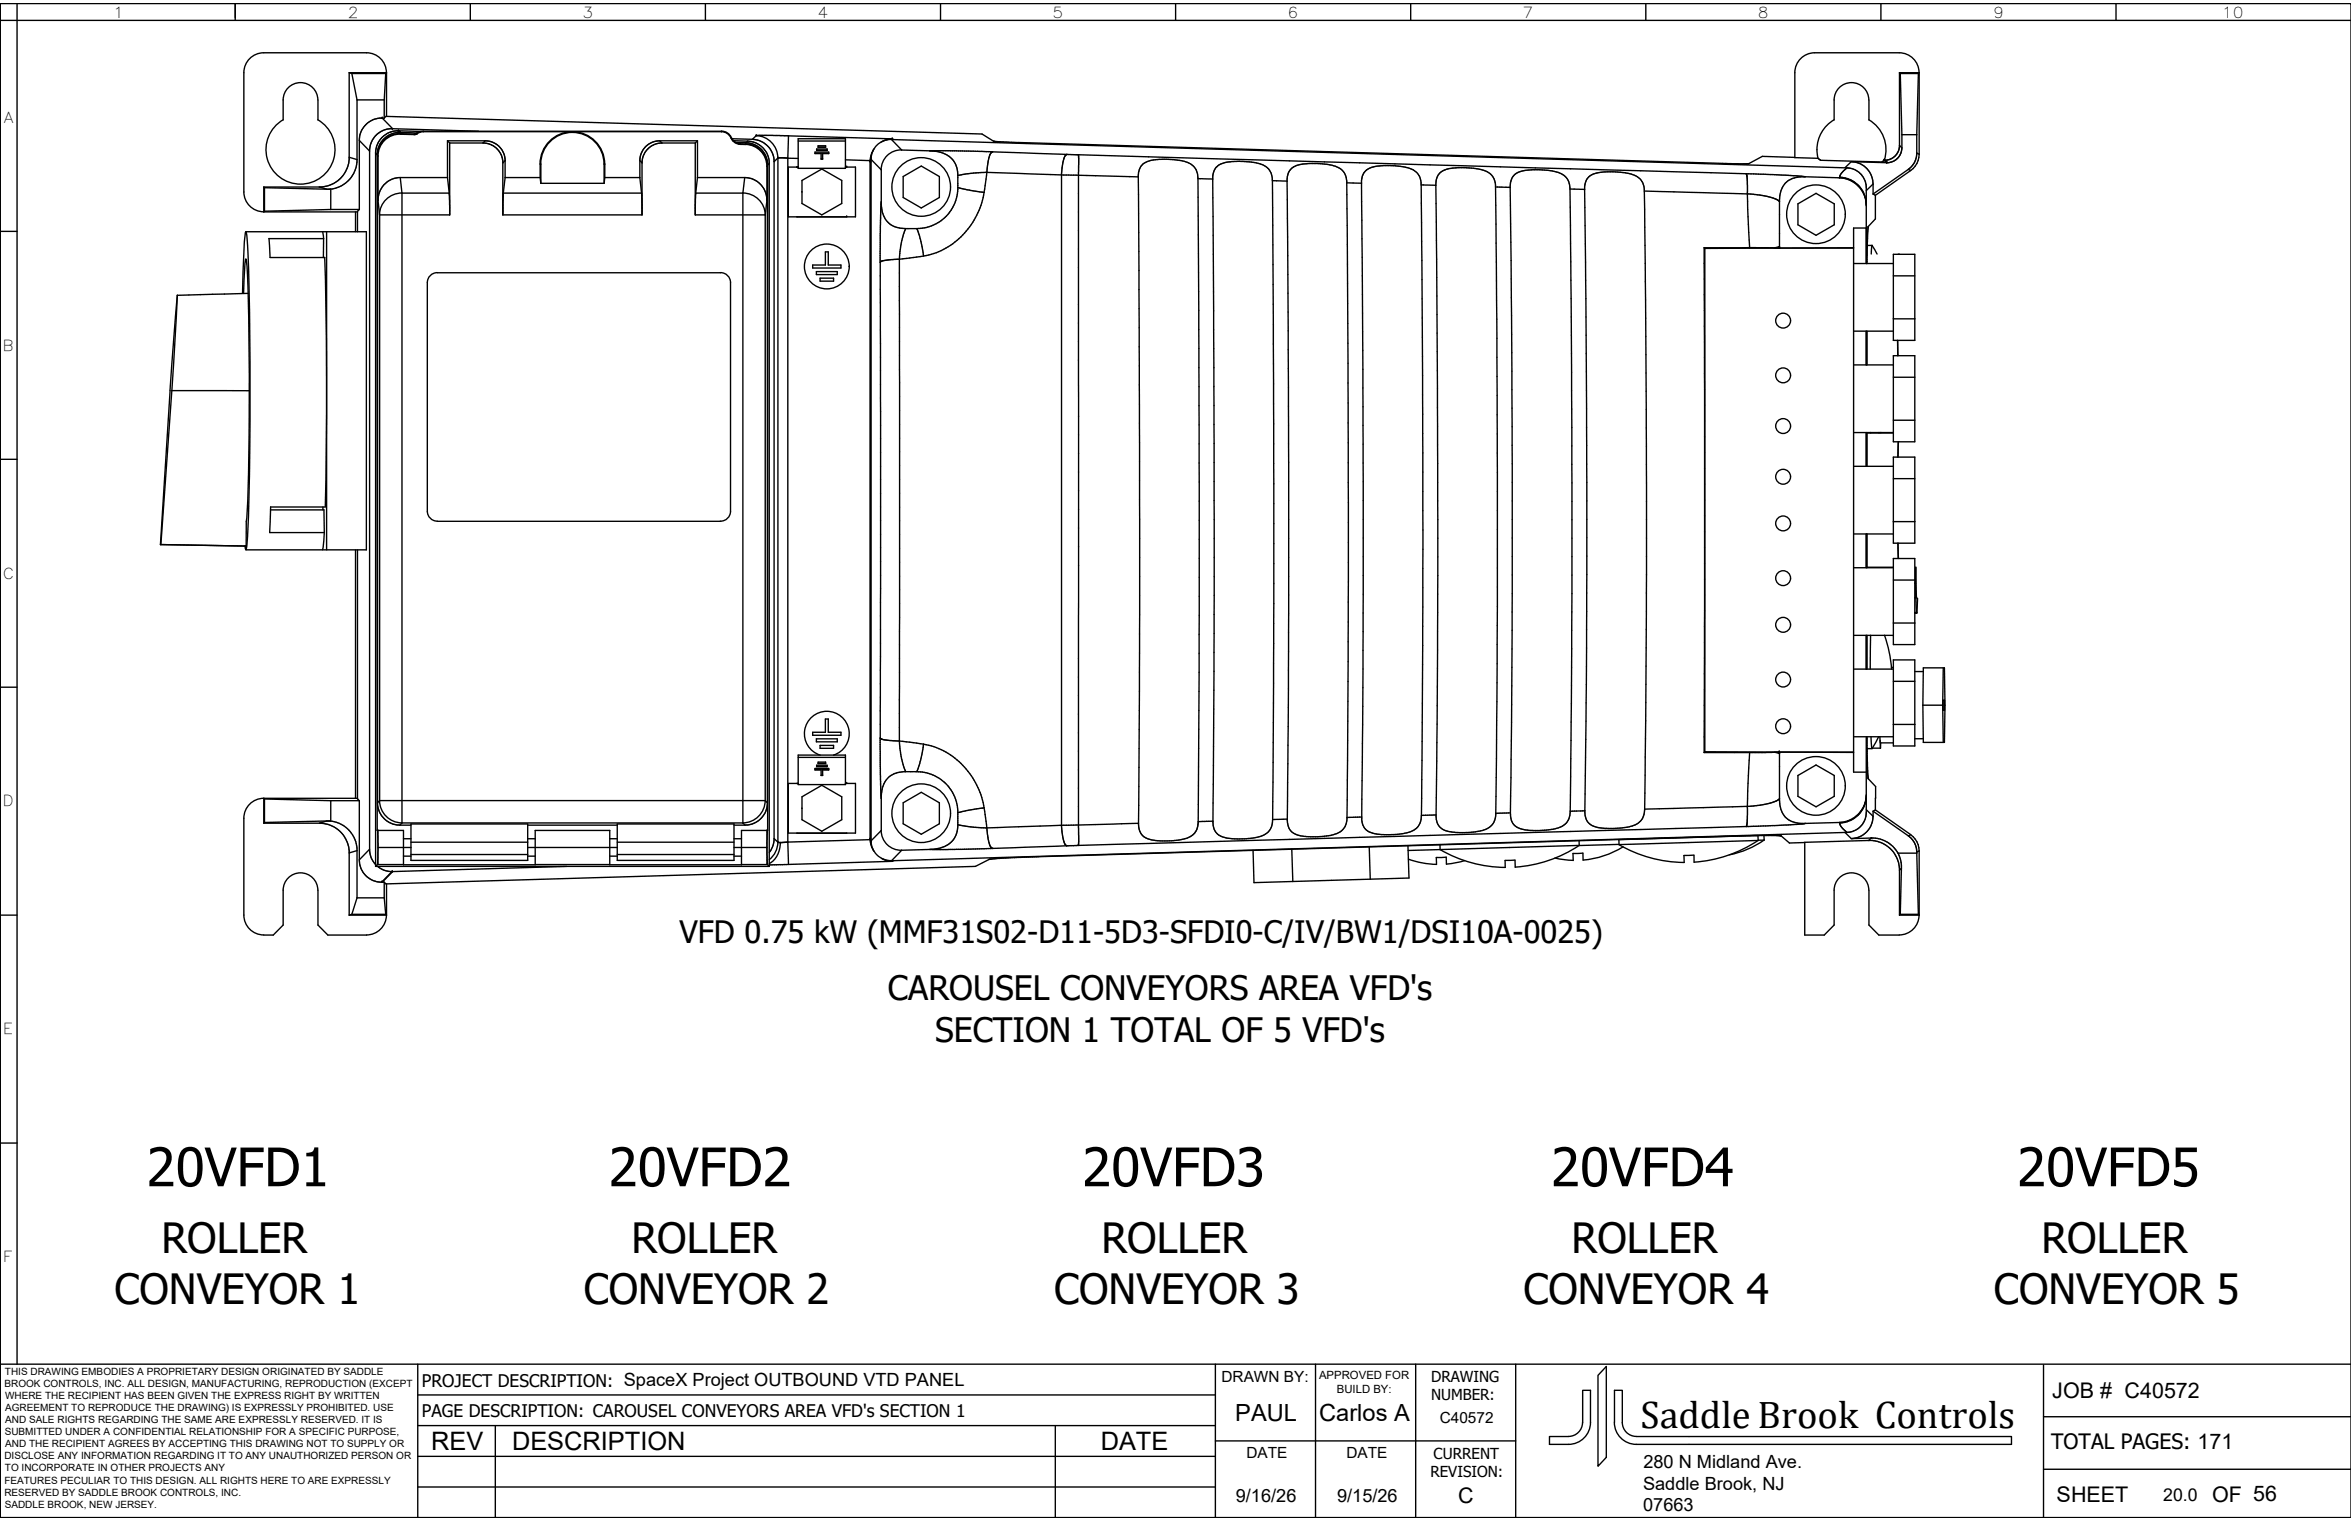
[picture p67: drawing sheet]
<svg xmlns="http://www.w3.org/2000/svg" width="432mm" height="279mm" viewBox="0 0 432 279" stroke-linecap="round" stroke-linejoin="round" font-family="sans-serif">
<defs><g id="words">
<g font-size="9.8">
<text x="26.9" y="217.9">20VFD1</text>
<text x="111.8" y="217.9">20VFD2</text>
<text x="198.8" y="217.9">20VFD3</text>
<text x="284.9" y="217.9">20VFD4</text>
<text x="370.5" y="217.9">20VFD5</text>
</g>
<g font-size="7.7">
<text x="29.6" y="230.2">ROLLER</text>
<text x="116" y="230.2">ROLLER</text>
<text x="202.3" y="230.2">ROLLER</text>
<text x="288.6" y="230.2">ROLLER</text>
<text x="374.9" y="230.2">ROLLER</text>
<text x="21" y="239.6">CONVEYOR 1</text>
<text x="107.2" y="239.6">CONVEYOR 2</text>
<text x="193.6" y="239.6">CONVEYOR 3</text>
<text x="279.8" y="239.6">CONVEYOR 4</text>
<text x="366.2" y="239.6">CONVEYOR 5</text>
</g>
<text font-size="7.1" x="301.3" y="262.4">Saddle Brook Controls</text>
<g font-size="6.2">
<text x="163.1" y="183.7">CAROUSEL CONVEYORS AREA VFD's</text>
<text x="171.7" y="191.3">SECTION 1 TOTAL OF 5 VFD's</text>
</g>
<text font-size="5.7" x="124.8" y="173.3">VFD 0.75 kW (MMF31S02-D11-5D3-SFDI0-C/IV/BW1/DSI10A-0025)</text>
<g font-size="4.7">
<text x="79.2" y="266.3">REV</text>
<text x="94" y="266.4">DESCRIPTION</text>
<text x="202.2" y="266.3">DATE</text>
</g>
<g font-size="4.3">
<text x="226.9" y="261.1">PAUL</text>
<text x="242.3" y="261.1">Carlos A</text>
</g>
<g font-size="4">
<text x="376.9" y="256.8">JOB # C40572</text>
<text x="377.7" y="275.9">SHEET</text>
<text x="406.3" y="275.9">OF 56</text>
</g>
<g font-size="3.9">
<text x="376.7" y="266.3">TOTAL PAGES: 171</text>
<text x="267.8" y="276.1">C</text>
</g>
<g font-size="3.3">
<text x="301.8" y="269.6">280 N Midland Ave.</text>
<text x="227" y="275.9">9/16/26</text>
<text x="245.6" y="275.9">9/15/26</text>
<text x="301.8" y="273.6">Saddle Brook, NJ</text>
<text x="301.8" y="277.6">07663</text>
</g>
<g font-size="3.2">
<text x="77.5" y="254.8">PROJECT DESCRIPTION: SpaceX Project OUTBOUND VTD PANEL</text>
<text x="77.5" y="260.2">PAGE DESCRIPTION: CAROUSEL CONVEYORS AREA VFD's SECTION 1</text>
<text x="397.3" y="275.7">20.0</text>
</g>
<g font-size="2.8">
<text x="20.8" y="3.2">1</text>
<text x="63.9" y="3.2">2</text>
<text x="107" y="3.2">3</text>
<text x="150.2" y="3.2">4</text>
<text x="193.3" y="3.2">5</text>
<text x="236.5" y="3.2">6</text>
<text x="279.7" y="3.2">7</text>
<text x="322.9" y="3.2">8</text>
<text x="366" y="3.2">9</text>
<text x="408.1" y="3.2">10</text>
<text x=".7" y="22.5">A</text>
<text x=".5" y="64.4">B</text>
<text x=".5" y="106.3">C</text>
<text x=".5" y="148.1">D</text>
<text x=".6" y="190">E</text>
<text x=".6" y="231.9">F</text>
<text x="224.3" y="253.8">DRAWN BY:</text>
<text x="262.8" y="253.9">DRAWING</text>
<text x="262.8" y="257.2">NUMBER:</text>
<text x="264.4" y="261.4">C40572</text>
<text x="228.9" y="267.9">DATE</text>
<text x="247.3" y="267.9">DATE</text>
<text x="263.3" y="267.9">CURRENT</text>
<text x="262.7" y="271.4">REVISION:</text>
</g>
<g font-size="2.1">
<text x="242.3" y="253.3">APPROVED FOR</text>
<text x="245.5" y="255.8">BUILD BY:</text>
</g>
<g font-size="1.8">
<text x=".8" y="254.8">BROOK CONTROLS, INC. ALL DESIGN, MANUFACTURING, REPRODUCTION (EXCEPT</text>
<text x=".9" y="252.6">THIS DRAWING EMBODIES A PROPRIETARY DESIGN ORIGINATED BY SADDLE</text>
<text x=".9" y="257">WHERE THE RECIPIENT HAS BEEN GIVEN THE EXPRESS RIGHT BY WRITTEN</text>
<text x=".9" y="263.7">SUBMITTED UNDER A CONFIDENTIAL RELATIONSHIP FOR A SPECIFIC PURPOSE,</text>
<text x="1" y="259.2">AGREEMENT TO REPRODUCE THE DRAWING) IS EXPRESSLY PROHIBITED. USE</text>
<text x="1" y="261.4">AND SALE RIGHTS REGARDING THE SAME ARE EXPRESSLY RESERVED. IT IS</text>
<text x=".8" y="268.1">DISCLOSE ANY INFORMATION REGARDING IT TO ANY UNAUTHORIZED PERSON OR</text>
<text x="1" y="265.9">AND THE RECIPIENT AGREES BY ACCEPTING THIS DRAWING NOT TO SUPPLY OR</text>
<text x=".8" y="272.5">FEATURES PECULIAR TO THIS DESIGN. ALL RIGHTS HERE TO ARE EXPRESSLY</text>
<text x=".8" y="274.7">RESERVED BY SADDLE BROOK CONTROLS, INC.</text>
<text x=".9" y="270.3">TO INCORPORATE IN OTHER PROJECTS ANY</text>
<text x=".9" y="276.9">SADDLE BROOK, NEW JERSEY.</text>
</g>
</g></defs>
<!-- layer: WIRES -->
<path d="M0 .7v278.1" fill="none" stroke="#000" stroke-width=".25"/>
<!-- layer: 0 -->
<g fill="none" stroke="#000" stroke-width=".25">
<path d="M0 .7h431.8v278.1h-431.8zM0 3.7h431.8M3.1 .7v249.9M43.2 .7v3M86.4 .7v3M129.6 .7v3M172.7 .7v3M215.9 .7v3M259.1 .7v3M302.3 .7v3M345.5 .7v3M388.6 .7v3"/>
<path d="M0 42.5h3.1M0 84.4h3.1M0 126.2h3.1M0 168.1h3.1M0 210h3.1M0 250.6h431.8M76.7 250.6v28.2M76.7 256.2h146.5M223.2 250.6v28.2M241.6 250.6v28.2M260 250.6v28.2M278.4 250.6v28.2"/>
<path d="M295 251v16.7l-1.5 1.6v-16.7zM375.3 250.8v28M76.7 273.2h146.5M76.7 267.5h146.5M76.7 261.9h146.5M91 261.9v16.9M193.8 261.9v16.9M223.2 264.7h55.2M290.7 261.3a2.57 2.57 0 0 1-2.6 2.6h-3.5M290.7 261.3v-5.9h1.4v5.9a4 4 0 0 1-4 4h-3.5v-1.4M296.5 261.3a4 4 0 0 0 4 4h68.9v-1.4h-68.9a2.61 2.61 0 0 1-2.5-2.6v-5.9h-1.5v5.9M375.3 269.9h56.5"/>
<path d="M375.3 260.2h56.5"/>
</g>
<!-- layer: projection -->
<g fill="none" stroke="#000" stroke-width=".25">
<path d="M58.4 18.4a3.2 3.2 0 0 0-3.2-3.2 3.2 3.2 0 0 0-3.2 3.2v3.6M58.4 18.4v3.6M64.1 13.4v15.9a5.5 5.5 0 0 1-5.2 5.1h-10.4M64.1 13.4l.5 .1M64.1 13.4h6.9M64.6 13.5l1 4.9M64.6 13.5h6.2M65.6 18.4v11.2a5.4 5.4 0 0 1-4.9 5.1M65.6 18.4h5M70.6 18.4v3.3M70.8 13.5l-.2 4.9M71 13.3a3.7 3.7 0 0 0-3.7-3.6h-18.9a3.7 3.7 0 0 0-3.6 3.7v21.9a3.7 3.7 0 0 0 3.6 3.6"/>
<path d="M71 13.4v8M71 13.4l-.2 .1M343.2 18.4a3.2 3.2 0 0 0-3.1-3.2 3.2 3.2 0 0 0-3.2 3.2v3.6M343.3 18.4v3.6M348.9 13.4v13.6a2.75 2.75 0 0 1-2.8 2.4M348.9 13.4l.1 .1M348.9 13.4h3.6M349 13.5l.3 11.2M349 13.5h3.3M352.3 13.5l-.3 11.2M352.5 13.3a3.7 3.7 0 0 0-3.7-3.6h-15.5a3.7 3.7 0 0 0-3.7 3.6v15.7l4.3 .1M352.5 13.4l-.2 .1"/>
<path d="M352.5 13.4v14.9M48.5 34.4l.1 .1M48.5 38.9h17.2M48.5 34.4v4.5M48.6 34.5l11.4 .3M48.6 38.8l-.1 .1M48.6 34.5v4.3M52 22a6.3 6.3 0 0 0-1.7 9.6 6.3 6.3 0 0 0 9.7 0 6.3 6.3 0 0 0-1.6-9.6M58.7 34.4l1.3 .4M60.7 34.7l-.7 .1M60.7 38.5h5.3M60.7 38.5l-12.1 .3"/>
<path d="M60.7 34.7v3.8M64.1 28.9l1.5 .4M65.3 38.9v3.7M66 25.8l1.9 1.9M66 38.5l-.3 .3v3.8M69 28.1l.3 .3M69.3 28.7v119.1a4.2 4.2 0 0 0 4.1 3.8M69.3 28.7h.1M69.4 28.7v8.1l.3 2.7M69.7 39.5v107.6M70.2 21.7h.1M70.2 21.7l1.9 1.9"/>
<path d="M70.6 21.7h-.9a4.1 4.1 0 0 0-3.7 3.9v12.9M70.6 21.7l.3-.3 109.5 3.2 2.1 1.4 3 .1 131.2 3.9 4.5 .1M72.1 23.6a4.1 4.1 0 0 0-4.2 3.9v128.7a4 4 0 0 0 1.1 2.6M72.1 23.6l15.8 .5M73.1 24l.3 .3M73.2 24h.1M73.2 24l.3 .3M73.2 24l4.1 .2M73.2 24a4.1 4.1 0 0 0-4.2 3.9v131.3M73.4 24.3l-1.6 .3a3.9 3.9 0 0 0-1.7 1.4l-.6 1.1-.2 1.1v124.3h4.8v6.4h24.2v-6.4h13.7v6.4h24.2v-6.4h4.8v-122.4a4.1 4.1 0 0 0-4-3.9M73.4 24.3h.1M73.5 24.3h.1"/>
<path d="M73.5 32.6l.3 2.9M73.5 24.3l3.2 .1M73.6 24.7h2.5M73.6 24.6a4 4 0 0 0-4.2 4M73.6 24.5a4.1 4.1 0 0 0-4.3 4.1M73.8 35.5a4.1 4.1 0 0 0-4.1 4M73.8 35.5h8.7M73.8 35.5v115.7M76.1 24.6h-2.5v.1M76.1 24.6v.1M76.6 24.5l.1 .1-.2 .1h-.4M76.6 24.5l-.5 .1"/>
<path d="M77.7 24.2l-1.1 .3M77.7 24.1l-.6 .1-.5 .3M77.7 24.2h54.8M77.7 24.1h54.8M77.7 24.1v.1M82.2 25.9h7.1a3.7 3.7 0 0 1 3.5 3.5v3.2M82.2 32.6l.3 2.9M82.2 25.9l.4 .4M82.2 32.6h-8.9a4.1 4.1 0 0 0-3.9 4M82.2 25.9v6.7M82.5 35.5l.1 2.3M82.6 26.3v13.2h-12.9"/>
<path d="M82.6 26.3h6.3a3.7 3.7 0 0 1 3.5 3.3v9.9h25.5v-9.7a3.7 3.7 0 0 1 3.5-3.5h6.3M89.1 25.9l-.4 .4M92.4 35.5h25.4M92.4 35.5v3.7M92.8 32.6h6.4M92.8 29.5l-.4 .4M92.8 32.6l-.4 2.9M99.2 30.1a5.9 5.9 0 0 1 5.9-5.9 5.9 5.9 0 0 1 6 5.9M99.2 32.6l.1 1.1M99.3 30.1a5.8 5.8 0 0 1 5.8-5.8 5.8 5.8 0 0 1 5.8 5.8M99.3 30.1h-.1v2.5M99.3 33.7h11.7"/>
<path d="M99.3 30.1v3.6M111 30.1h.1M111 30.1v3.6M111.1 32.6h6.4M111.1 32.6l-.1 1.1M111.1 30.1v2.5M117.5 32.6l.3 2.9M117.5 29.5l.4 .4M117.8 35.5l.1 1.1M117.9 37.3v.2M121.2 25.9l.4 .4M127.7 26.3v13.2h12.8"/>
<path d="M127.8 35.5h8.6M127.8 35.5l-.1 2M128.1 32.6h8.9a4.2 4.2 0 0 1 3.9 4.2M128.1 25.9h-7.1a3.7 3.7 0 0 0-3.5 3.5v3.2M128.1 25.9l-.4 .4M128.1 32.6l-.3 2.9M128.1 25.9v6.7M132.5 24.2a1.87 1.87 0 0 1 1.7 1.1M132.5 24.1a1.98 1.98 0 0 1 1.8 1.2M132.5 24.1v.1M134.3 25.3l.1 .2M134.3 25.3a1.46 1.46 0 0 0 1.3 1.2h.4"/>
<path d="M134.4 25.5l.7 .7M134.4 25.5l3.8 .1M134.7 25.8l2.6 .1M135.1 26.2l.9 .2M135.1 26.2h1.9M136 26.5h1M136 26.4h1v.1M136 26.4v.1M136.4 35.5a4.1 4.1 0 0 1 4.1 4M136.4 35.5v115.7M136.8 32.6l-.4 2.9M137 26.5a4 4 0 0 1 3.8 4"/>
<path d="M137 26.4a4.1 4.1 0 0 1 3.9 4.1M137.3 25.9a4.1 4.1 0 0 1 4 3.9v129.4M137.3 25.9l-.3 .3M138.2 25.6a4.1 4.1 0 0 1 4 3.9v124.8a4.1 4.1 0 0 1-.9 2.3M138.9 24.9a4.1 4.1 0 0 1 4 4.1M138.9 24.9h.1M138.9 24.9l5.9 .1M138.9 24.9l-.7 .7M140.5 39.5v107.6M140.9 36.8l-.4 2.7M140.9 30.5v6.3M140.9 30.5v117.2a4.1 4.1 0 0 1-4.1 3.9"/>
<path d="M141.3 30l-.3 .3M142.9 29h.1M142.9 29l1.8 .1M142.9 29l-.7 .7M142.9 29v125.7M144.7 29.1h1.9M144.7 29.1v125.6M144.8 25l19.1 .5M144.8 25l-.1 4.1M146.4 30.7h.2h-1.8v9.1h12.3v-9.1h-1.8M146.4 30.7h.1M146.6 25.5h8.7v5.4h-8.7z"/>
<path d="M146.6 25.9h8.7M147.3 35.3h.1M147.3 33.1l3.6-2 3.7 2v4.3l-3.7 2.1-3.6-2.1zM149.7 28.2h1.1v1h.3v-1h1.1M150 27.4h1.9v.2h-1.9zM150 27.6h1.9M150.3 26.8h1.3v.3h-1.3zM150.3 27h1.3M150.8 29.2h.3M150.8 28.2h-1.1v-.3h2.5v.3h-1.1M155.3 29.4l4.5 .1M155.5 39.8h.1"/>
<path d="M155.5 30.7h.1M159.8 29.5v124.7M159.8 29.7l.1 .1M159.9 29.8v124.1M160 28.9l-.1 .9M160.5 27.3l-.5 1.2-.2 1M161.8 37.3l-.1 10.9M161.9 31.2v6.4a4.1 4.1 0 0 0 4.4 4.4M161.9 31.2l-1.9-1.9v125.2M161.9 37l-.1 .2M163.7 25.6a3.7 3.7 0 0 0-3.7 3.7M163.7 25.6l1.9 2"/>
<path d="M163.7 25.6l175.5 5.2M163.8 25.5l.1 .1M163.8 25.5h.1M163.8 25.5l-1.2 .2-.8 .4M163.9 25.5h.1M163.9 25.5l.2 .1M165.6 27.5a3.7 3.7 0 0 0-3.8 3.7M165.6 27.6l5.2 .1a5 5 0 0 1 4.8 2.6 8 8 0 0 1 .3 3.4v1.1a7.5 7.5 0 0 1-7.5 7.2M165.9 32.4l3.3-1.9 3.3 1.9v3.9l-3.3 1.9-3.3-1.9zM170.9 27.7h7l18.1 .7M175.9 34.5l4.8 .8M180.7 35.3a14.1 14.1 0 0 1-11.1 11.7"/>
<path d="M181.3 31.7l27.8 .8M181.3 31.7l-.6 3.6M181.3 31.7l-3.1 .2-2.3 .3M182.4 27.9h-.2a4.4 4.4 0 0 0-.9 2.8v1M196 28.4h-.1a5.1 5.1 0 0 0-.9 3.3v120.8a4.9 4.9 0 0 0 .8 2.8h2.3M196 28.4h2.1M198.1 28.4v126.9M198.1 28.4l122.6 3.5M198.1 28.6h.1M209.1 32.5l.2 62.9-.2 55.8M209.1 32.5a2.77 2.77 0 0 1 2.8-3.1 15.2 15.2 0 0 1 6.4 .5 2.88 2.88 0 0 1 1.7 2.9M220 32.8l2.7 .1"/>
<path d="M220 32.8l.3 55.7-.2 62.4M222.7 32.9l.3 62.5-.2 55.5M222.7 32.9a2.78 2.78 0 0 1 2.8-3.1 15.2 15.2 0 0 1 6.5 .5 2.95 2.95 0 0 1 1.7 2.9M233.7 33.2l2.7 .1M233.7 33.2l.3 55.7-.3 61.6M236.4 33.3l.3 51.7-.1 41.6-.2 23.9M236.4 33.3a2.79 2.79 0 0 1 2.8-3.2l2.8-.1a7.4 7.4 0 0 1 4.5 1.3 3.1 3.1 0 0 1 .9 2.3M247.4 33.6l2.7 .1M247.4 33.6l.3 58.7-.3 57.9M250.1 33.7l.3 54.8-.1 34.4-.2 27.2M250.1 33.7a2.81 2.81 0 0 1 2.8-3.2l1.3-.1 2.4 .1a4.5 4.5 0 0 1 4.2 2l.2 1.5M261 34h2.7"/>
<path d="M261 34l.3 63.3-.2 52.5M263.7 34l.4 61.4-.1 24-.2 30.3M263.7 34a2.75 2.75 0 0 1 2.9-3.1l2.4-.1 2.2 .2a3.5 3.5 0 0 1 3.4 2.5l.1 .9M274.7 34.4h2.7M274.7 34.4l.3 52.4v35.1l-.3 27.5M277.4 34.4l.3 50.8v30.6l-.3 33.5M277.4 34.4a2.79 2.79 0 0 1 2.8-3.1 11.9 11.9 0 0 1 6.9 .8 2.93 2.93 0 0 1 1.3 2.6M288.4 34.7l2.6 .1M288.4 34.7l.3 54v30.5l-.3 29.8M291 34.8l.4 53.8v30.4l-.3 29.9M291 34.8a2.76 2.76 0 0 1 2.9-3.1l2.5-.1a7.3 7.3 0 0 1 4.9 1.4 3.2 3.2 0 0 1 .7 2.1M302 35.1l18.9 .5"/>
<path d="M302 35.1l.4 53.6v23.6l-.3 36.3M320.7 31.9l7.2 .3 3.6 .3M320.7 31.9l.2 .9v2.8M320.9 35.6l.5 9.9M320.9 35.6l3.6 .5 1.6 .5 .7 .4M321.2 30.1h.1M326.8 37v8.6M329.6 28.9l-5.9-.2-2.5 1.4M330.2 37.4l3.3-1.9 3.4 1.9v3.9l-3.4 1.9-3.3-1.9zM333.9 29.1l.5 .3 11.2 .4 .5-.3M336.9 22a6.3 6.3 0 0 0-3 7.1M337.8 32.7l-6.2-.2a4.1 4.1 0 0 0-4.3 2.1l-.4 1.3-.1 1.1"/>
<path d="M337.8 32.7l.1-.1a5 5 0 0 1 4.5 3.1l.3 1.1 .1 .8M337.8 32.7a5.1 5.1 0 0 1 4.9 4.4M337.9 32.6h.1M339.2 30.8a3.8 3.8 0 0 1 3.6 4.7v2.1M339.2 30.8l-1 1.1-.3 .7M340 29.7a4.1 4.1 0 0 1 4 4.1M340 29.7l6.5 .2M340 29.7l-1.1 1.1M342.8 37.4v11M342.8 37.6v.2M343.2 22a6.3 6.3 0 0 1 2.9 7.4M344 35.6l.4 .3"/>
<path d="M344 33.8l-1.2 1.2M344 33.8v1.8M344.4 35.9v4.3l-1.2 1.4M346.1 29.5h.1M346.1 29.5l.4 .4M346.1 29.4h.1M346.1 29.4v.1M346.1 29.4l.5 .5M346.5 29.9h.1M346.6 29.9h.1M348.9 26.7l.4 .5M349.3 27.2a2.72 2.72 0 0 1-2.8 2.7"/>
<path d="M349.3 24.7h2.7M349.3 24.7v2.5M350.5 31.1l.4 .2M350.5 31.1l-6.5 4.5M350.9 31.3l-6.5 4.6M352 24.7v3.6a3.7 3.7 0 0 1-1.5 2.8M352 28.1l.5 .2M352.5 28.3h.1M352.5 28.3a3.7 3.7 0 0 1-1.6 3M32.6 54.2l-1.4 17.5M32.6 54.2l-1 17.5M44.5 53.9l.1-2.2a49.5 49.5 0 0 1 .6-9.1 145.7 145.7 0 0 1 .7 17.1 667.3 667.3 0 0 1-.5 40.3l-.3 1-.1-.7"/>
<path d="M44.7 53.9l.2-4.2 .3-2.1a112.1 112.1 0 0 1 .5 14.1 537.5 537.5 0 0 1-.4 33.8l-.1 4.8M45.2 42.6h22.1v58.4h-22.1M45.6 53.9l-13 .4M49.4 43.8h10v3.5M49.4 43.8l.2 3.5h10l.4 18.4v14l-.3 13.4h-10M59.2 42.5l.2 1.3M60 42.6v58.4M132.3 50.1a1.83 1.83 0 0 1 1.9 1.8v42a1.83 1.83 0 0 1-1.9 1.8M132.4 50.1h-52.1a1.83 1.83 0 0 0-1.8 1.8v42a1.83 1.83 0 0 0 1.8 1.8l52.1 .1M149.9 49.9h3.9v.5h-3.9zM150.6 51.1h2.5v.5h-2.5zM151.6 46.3h.5v2.4h2.4v.5h-5.2v-.5h2.3z"/>
<path d="M165.2 47.6v88.5M165.2 47.6a7.7 7.7 0 0 0-3.5 .6v87.4l.8 .3 2.7 .2M166.3 42h2.1M166.3 42l-.7 2.2-.4 3.4M168.4 42l.7 2.1 .5 2.9M169.6 47l-4.4 .6M313 45.5v92.7M313 45.5l.1 .1M313.1 45.6v92.5M321.4 45.5h-8.4M321.4 45.5l19 .1M326.7 45.6h-13.6"/>
<path d="M326.8 45.6h.1M326.8 45.3l-.9 .2M340.4 48.4h7.3M340.4 45.5l-13.6 .1M342.8 41.9h-2.4v99.9h2.4M343 45.1h.8M343.1 41.6l-.2 6.8M343.2 41.6h-.1M343.8 45.1l1 1.6M343.8 45.1l-.1 1.6M347.7 58.6v-11.9h4v11.9M347.7 58.6v3.9h4v-3.9"/>
<path d="M347.7 58.6h4M347.7 50.7h4M348.7 46.7h.1M348.8 46.7h.1M31.2 71.8l-1.7 28.2M45.8 71.8h-14.2l-2.1 28.2M340.4 79.5h7.3M340.4 67h7.3M340.4 60.8h7.3M342.8 60.8v6.2M342.8 79.5v6.2M342.9 60.8v6.2"/>
<path d="M342.9 79.5v6.2M342.9 79.5h4.8M343.6 79.4v.1M345.1 79.4v.1M345.4 79.4v.1M347.7 65.3h4v15.9h-4zM347.7 77.2h4M347.7 69.3h4M348.5 62.5l.1 2.8-.1-2.8M49.7 93.7h9.8l.1 4.1h-10.1M49.7 93.1l-.2 4.7M59.3 93.1v.6"/>
<path d="M59.6 97.8l-.4 3.2M340.4 98.1h7.3M340.4 85.7h7.3M342.8 98.1v6.2M342.9 98.1v6.2M347.7 95.8v-11.8h4v11.8M347.7 95.8v4h4v-4M347.7 95.8h4M347.7 87.9h4M348.6 81.2v2.8M348.7 81.1l-.1 2.8M29.5 100l15.7 .3"/>
<path d="M45.1 100.3h.1M65.3 101v45.6M65.7 101v45.7l.3 .4M340.4 116.7h7.3M340.4 104.3h7.3M342.8 116.7v6.2M342.9 116.7v6.2M342.9 104.2h4.8M343.6 116.7l-.1 6.2M346.1 116.7a24.2 24.2 0 0 1 1.3 6.2M347.7 114.4v-11.8h4v11.8M347.7 114.4v4h4v-4"/>
<path d="M347.7 114.4h4M347.7 106.6h4M348.7 102.6l-.1-2.8v2.8M351.7 112.6h.3M351.7 112.5h.3M351.7 109.8h.2M351.7 107.1h.1M351.8 107.1l.1 2.7M351.8 104.2v2.9M351.9 109.8l.1 2.7M351.9 104.2l.1 5.7M352 112.5v.1"/>
<path d="M352.2 109.9l-.2 2.7M146.6 138.7h8.7v5.4h-8.7zM146.6 139.1h8.7M149.9 135.7h3.9v.6h-3.9zM150.3 140h1.3v.3h-1.3zM150.6 136.9h2.5v.6h-2.5zM150.6 138.7a4.1 4.1 0 0 1-2.1-6.3 4.1 4.1 0 0 1 6.7 0 4.1 4.1 0 0 1-2.1 6.3M151.6 132.1h.5v2.4h2.4v.6h-5.2v-.6h2.3zM161.7 135.6l.1 10.8M165.2 136.1l.4 3.1 .7 2.6M165.2 136.1l4.4 .6M169.6 136.7a14 14 0 0 1 11 10.7l.7 4.7"/>
<path d="M169.6 136.7l-.5 3-.7 2.1M313 138.2h8.4M313.1 138.1l13.6 .1M313.1 138.1l-.1 .1M321.4 138.2l-.5 9.9M325.9 138.2l.9 .2M326.7 138.2h-5.3M326.7 138.2h13.7M326.8 138.2h.1M326.8 138.5v8.2M326.8 138.2v.3M326.8 138.2h13.6"/>
<path d="M340.4 135.3h7.3M340.4 122.9h7.3M342.8 135.3v14.1a3.7 3.7 0 0 1-3.6 3.5M342.9 135.3l.2 7.7M343.6 135.3l.2 2.2M343.9 137.4h1.5M345.1 135.3l-1.3 2.2h-.9M345.3 135.3l.1 1.2h2.3M345.3 136l.1 1.4M345.4 136.5v.9M347.4 122.6h.3M347.7 133.1v-11.9h4v11.9"/>
<path d="M347.7 133.1v3.9h4v-3.9M347.7 133.1h4M347.7 125.2h4M351.7 135.7h1.6M351.7 123.4h1.6M353.2 129.5h3.6M353.3 122.7h3.8l.1 6.8-.1 6.9h-3.8zM356.8 129.5l.1 6.9M356.9 128.6h.2v1.9h-.2zM356.9 122.7l-.1 6.8M48.4 146.6a3.7 3.7 0 0 0-3.6 3.7v17.8a3.7 3.7 0 0 0 3.6 3.6M48.5 151.2h10.4a5.5 5.5 0 0 1 5.2 5v11.9"/>
<path d="M48.5 146.6l.1 .2M48.5 146.6h17.2M48.5 146.6v4.6M48.6 146.8l12.1 .3M48.6 151.1l-.1 .1M48.6 146.8v4.3M60 150.8h.7M60 150.8l-11.4 .3M60 150.8l-1.3 .4M60.7 150.8a5.5 5.5 0 0 1 4.9 5.1v9M60.7 147.1h5.3M60.7 147.1v3.7"/>
<path d="M65.6 156.3l-1.5 .4M66 147.1v11a4.1 4.1 0 0 0 4.6 4M67.9 156l-1.9 1.9M69 159.2h72.3M69.3 152.5h.1M69.3 158.8h.1M69.3 152.5v6.3M69.3 158.8h4.8M69.3 158.8l-.3 .4M69.4 159.2a4 4 0 0 0 2.7 .9M69.4 155.7h6.1M69.7 147a4.1 4.1 0 0 0 4.1 4.2"/>
<path d="M69.7 147.1h70.8M69.7 147.1l-.4 .4M73.4 151.6h2.1M73.8 151.2h62.6M73.8 151.2l-.4 .4M74.1 157.3h1.4M74.1 154.1h1.4M75.5 151.4h21.4v6.7h-21.4zM75.5 157h21.4M75.5 154.7h21.4M96.9 151.6h16.5M96.9 157.3h1.4"/>
<path d="M96.9 155.7h16.5M96.9 154.1h1.4M98.3 158.8h13.7M104.1 159.2l-32 .9M112 157.3h1.4M112 154.1h1.4M113.4 151.4h21.4v6.7h-21.4zM113.4 157h21.4M113.4 154.7h21.4M134.8 151.6h2M134.8 157.3h1.4M134.8 155.7h6.1"/>
<path d="M134.8 154.1h1.4M136.2 158.8h4.7M136.4 151.2l.4 .4M140.5 147a4.1 4.1 0 0 1-4.1 4.2M140.5 147.1l.4 .4M140.9 152.5h.1M140.9 152.5v6.3M140.9 158.8l.4 .4M142.2 154.1l.7 .6M142.9 154.7a4.1 4.1 0 0 1-1.6 3.2M142.9 154.7h.1M143.3 154.8a4.3 4.3 0 0 1-2 3.8"/>
<path d="M144.7 154.7l.1 4.1M144.7 154.7h-1.8M144.8 158.8l-3.5 .1M146.4 143.9h.2h-1.8v9.1h12.3v-9.1h-1.8M146.4 143.9h.1M146.4 153v.1M147.3 148.5h.1M147.3 146.4l3.6-2.1 3.7 2.1v4.2l-3.7 2.1-3.6-2.1zM149.7 141.4h1.1v1.1h.3v-1.1h1.1M150 140.6h1.9v.2h-1.9zM150 140.8h1.9M150.3 140.2h1.3"/>
<path d="M150.8 142.4h.3M150.8 141.4h-1.1v-.2h2.5v.2h-1.1M155.5 143.9h.1M155.5 153v.1M159.8 154.2a4.6 4.6 0 0 0 .7 2.2M159.8 154.2l-15.1 .5M159.9 153.9l.1 .9M159.9 153.9l-.1 .1M160 154.4a3.7 3.7 0 0 0 3.7 3.7M161.8 146.6l.1 .1M161.8 152.5a3.7 3.7 0 0 0 3.8 3.7M161.9 152.5l-1.9 2"/>
<path d="M161.9 157.7l1.2 .4 .8 .1M163.9 158.2l-19.1 .6M164.1 158.1l-.2 .1M165.9 147.5l3.3-2 3.3 2v3.8l-3.3 1.9-3.3-1.9zM168.4 141.8a7.5 7.5 0 0 1 7.5 7.1v2.8a4.3 4.3 0 0 1-4.4 4.3h-.7M168.4 141.8h-2.3a4.1 4.1 0 0 0-4.2 4.3v6.4M170.8 156l-5.2 .2M171 156h-.2M175.9 151.5l2.3 .4 3.1 .2M180.7 148.4l-4.8 .9M181.3 152.1v.7a5.1 5.1 0 0 0 .9 3l.2 .1M182.4 155.9l-11.3 .1"/>
<path d="M196 155.4l-13.6 .5M198.1 155.3h.1M209.1 151.2l-27.8 .9M220.1 150.9a3.1 3.1 0 0 1-3.1 3.3l-1.9 .3-2.5-.1a3.4 3.4 0 0 1-3.1-1.4l-.3-.6-.1-1.2M222.8 150.9h-2.7M233.7 150.5a3.2 3.2 0 0 1-3.1 3.4 12 12 0 0 1-6.6-.4 2.65 2.65 0 0 1-1.2-2.6M236.4 150.5h-2.7M237.3 156l.1 5.9M247.4 150.2a3.2 3.2 0 0 1-3.1 3.3l-2.4 .2-2.2-.1a2.94 2.94 0 0 1-3.2-2.6l-.1-.5M250.1 150.1l-2.7 .1M251.5 155.6l.2 5.9M258.6 155.4l.2 5.9-28.5 .8-.2-5.9"/>
<path d="M261.1 149.8a3.1 3.1 0 0 1-3.1 3.3 13 13 0 0 1-6.6-.3 2.6 2.6 0 0 1-1.3-2.7M263.8 149.7l-2.7 .1M263.8 157.5h1.8l.1 1.3 3.3-.7M263.8 157.5v1.3l-3-.4-2.1-.6M264.5 155.2v.9a24.2 24.2 0 0 0 12 3.2l-.1-1.2M274.7 149.4a3.1 3.1 0 0 1-3.1 3.3l-2 .2h-2.2a3.7 3.7 0 0 1-3.4-1.6l-.2-1.6M277.4 149.3l-2.7 .1M285.6 157.6l3.3 .4M288.4 149a3 3 0 0 1-2.8 3.3 13.9 13.9 0 0 1-6.6-.2 2.62 2.62 0 0 1-1.6-2.8M290 154.4v.9a24.4 24.4 0 0 1-11.7 4v-1.3l-1.9 .1M291.1 148.9l-2.7 .1M297.3 155.1a24.2 24.2 0 0 0 12 3.3"/>
<path d="M297.3 155.1l-38.7 1.1M298.1 155.6a16.9 16.9 0 0 1-7.3 2.4l-.1-1.3-1.8 .1v1.3M298.9 154.2h.1M302.1 148.6a3.2 3.2 0 0 1-3.1 3.3l-2.6 .3h-1.3a4.1 4.1 0 0 1-3.7-1.5l-.3-.9v-.9M305.7 154h.1M309.3 157.2v1.2M311.1 157.1h-1.8M311.1 157.1l.1 1.3M320.7 151.8l-122.6 3.5M320.9 148.1l-18.8 .5M320.9 148.1v2.8l-.2 .9M322.9 153.5l-25.6 .7 .1 1"/>
<path d="M322.9 153.5v.9l-25.5 .8M322.9 153.5l-136.9 4-4.2 .3-2.6 1.4-108.3 3.2-.3-.3M322.9 153.5h4.2l1.6 1.4 2.8-.1M322.9 154.4a24.2 24.2 0 0 1-11.8 4M324 153.5v.8h-1.1M324 154.3a16.6 16.6 0 0 1-6.4 2.7M326.8 146.7a4 4 0 0 0 4.8 4.6M326.8 146.7l-.5 .4-1.3 .5-1.9 .3-2.2 .2M330.2 142.5l3.3-2 3.4 2v3.8l-3.4 1.9-3.3-1.9zM331.6 151.3l-3.4 .3-7.5 .2M337.8 151.1l.1 .1M337.8 151.1l-6.2 .2"/>
<path d="M337.9 151.1h.1M337.9 151.2l.4 .8 .9 .9M338.9 152.9l1.1 1.2M339.2 152.9l-175.5 5.2 1.9-1.9M342.8 146.2a5 5 0 0 1-4.9 5M342.8 148.7l1.2 1.2M342.8 146.2a5.1 5.1 0 0 1-5 4.9M343.1 143h.1M343.1 143l1.4 1.5-.1 4.3M343.2 154.4a5.4 5.4 0 0 1 5.7 5.2v8.5M343.2 154.4l-11.7 .3v17.1h3.5l1.9-1.9v-6.4M343.4 154.4h-.1"/>
<path d="M343.7 153.9a5.4 5.4 0 0 1 4.9 2.8M343.7 153.9l-3.7 .2M343.7 153.9l-.5 .5M344 149l6.5 4.5M344 149.9a4.1 4.1 0 0 1-4 4.2M344 149v.9M344.4 148.8l6.5 4.5M344.4 148.8l-.4 .2M344.5 146.6h-.1M348.6 156.7l.1 .3a5.5 5.5 0 0 1 .5 2.5M348.6 156.7h3.4M349.2 159.5l-.3 .4"/>
<path d="M349.2 159.5l-.2 8.5M350.5 153.5a3.7 3.7 0 0 1 1.5 3.2M350.9 153.3a3.7 3.7 0 0 1 1.6 3M350.9 153.3l-.4 .2M352 156.7l.3 11.3M352.5 156.3l-.5 .2M352.5 156.3v11.8M52 163.5v6.4l-1.8 1.9h-1.7M52 163.5a3.2 3.2 0 0 1 3.2-3.2 3.2 3.2 0 0 1 3.2 3.2M58.4 163.5v6.4l1.8 1.9h7.1M64.1 168.1h6.9M64.6 168h6.2"/>
<path d="M64.6 168l-.5 .1M65.6 164.9h5M65.6 164.9l-1 3.1M70.1 162.1h.1M70.2 162.1h.1M70.6 164.9l.2 3.1M70.6 162.1v2.8M70.8 168l.2 .1M71 168.1a3.7 3.7 0 0 1-3.7 3.6M71 162.4v5.7M72 160.1l-1.9 2M72 160.1h.1"/>
<path d="M72.1 160.1l-1.9 2M336.9 163.5a3.2 3.2 0 0 1 3.2-3.2 3.2 3.2 0 0 1 3.1 3.2M343.3 163.5v6.4l1.8 1.9h3.7M348.9 168.1h3.6M349 168h3.3M349 168l-.1 .1M352.3 168l.2 .1M352.5 168.1a3.7 3.7 0 0 1-3.7 3.6"/>
<circle cx="169.2" cy="34.3" r="5.4"/>
<circle cx="333.5" cy="39.4" r="5.4"/>
<circle cx="151.9" cy="48.9" r="4.1"/>
<circle cx="327.5" cy="58.9" r="1.37"/>
<circle cx="327.5" cy="78.3" r="1.37"/>
<circle cx="327.5" cy="69" r="1.37"/>
<circle cx="327.5" cy="96.1" r="1.37"/>
<circle cx="327.5" cy="87.6" r="1.37"/>
<circle cx="327.5" cy="114.8" r="1.37"/>
<circle cx="327.5" cy="106.2" r="1.37"/>
<circle cx="327.5" cy="133.4" r="1.37"/>
<circle cx="327.5" cy="124.8" r="1.37"/>
<circle cx="169.2" cy="149.4" r="5.4"/>
<circle cx="333.5" cy="144.4" r="5.4"/>
</g>
<use href="#words"/>
</svg>
